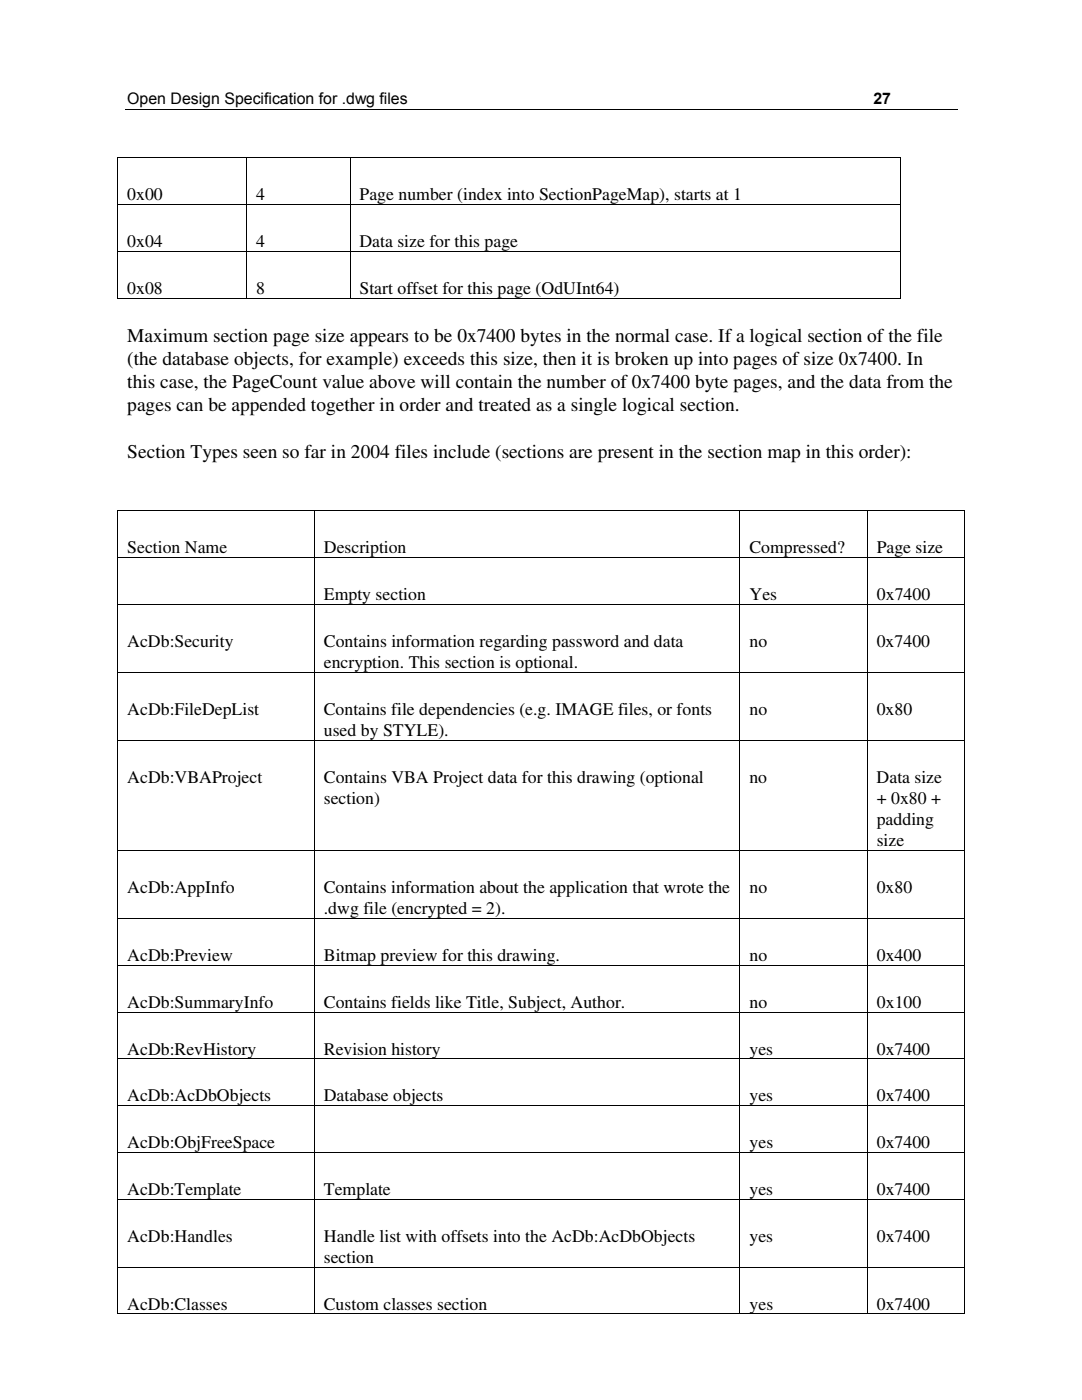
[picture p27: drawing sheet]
<svg xmlns="http://www.w3.org/2000/svg" width="216mm" height="279mm" viewBox="0 0 216 279" stroke-linecap="round" stroke-linejoin="round" font-family="sans-serif">
<defs><g id="words">
<g font-size="3.9">
<text x="25.4" y="68.2">Maximum section page size appears to be 0x7400 bytes in the normal case. If a logical section of the file</text>
<text x="25.4" y="72.8">(the database objects, for example) exceeds this size, then it is broken up into pages of size 0x7400. In</text>
<text x="25.4" y="77.4">this case, the PageCount value above will contain the number of 0x7400 byte pages, and the data from the</text>
<text x="25.4" y="82">pages can be appended together in order and treated as a single logical section.</text>
<text x="25.4" y="91.5">Section Types seen so far in 2004 files include (sections are present in the section map in this order):</text>
</g>
<g font-size="3.5">
<text x="25.4" y="40">0x00</text>
<text x="51.1" y="40">4</text>
<text x="71.7" y="40">Page number (index into SectionPageMap), starts at 1</text>
<text x="25.4" y="49.3">0x04</text>
<text x="51.1" y="49.3">4</text>
<text x="71.7" y="49.3">Data size for this page</text>
<text x="25.4" y="58.7">0x08</text>
<text x="51.1" y="58.7">8</text>
<text x="71.7" y="58.7">Start offset for this page (OdUInt64)</text>
<text x="25.4" y="110.4">Section Name</text>
<text x="64.6" y="110.4">Description</text>
<text x="149.5" y="110.4">Compressed?</text>
<text x="174.9" y="110.4">Page size</text>
<text x="64.6" y="119.7">Empty section</text>
<text x="149.6" y="119.7">Yes</text>
<text x="175" y="119.7">0x7400</text>
<text x="25.4" y="129.1">AcDb:Security</text>
<text x="64.6" y="129.1">Contains information regarding password and data</text>
<text x="149.5" y="129.1">no</text>
<text x="174.9" y="129.1">0x7400</text>
<text x="64.6" y="133.3">encryption. This section is optional.</text>
<text x="25.4" y="142.6">AcDb:FileDepList</text>
<text x="64.6" y="142.6">Contains file dependencies (e.g. IMAGE files, or fonts</text>
<text x="149.5" y="142.6">no</text>
<text x="174.9" y="142.6">0x80</text>
<text x="64.6" y="146.9">used by STYLE).</text>
<text x="25.4" y="156.2">AcDb:VBAProject</text>
<text x="64.6" y="160.4">section)</text>
<text x="64.6" y="156.2">Contains VBA Project data for this drawing (optional</text>
<text x="149.5" y="156.2">no</text>
<text x="174.9" y="156.2">Data size</text>
<text x="174.9" y="160.4">+ 0x80 +</text>
<text x="174.9" y="164.7">padding</text>
<text x="174.9" y="168.9">size</text>
<text x="25.4" y="178.2">AcDb:AppInfo</text>
<text x="64.6" y="178.2">Contains information about the application that wrote the</text>
<text x="149.5" y="178.2">no</text>
<text x="174.9" y="178.2">0x80</text>
<text x="64.6" y="182.5">.dwg file (encrypted = 2).</text>
<text x="25.4" y="191.8">AcDb:Preview</text>
<text x="64.6" y="191.8">Bitmap preview for this drawing.</text>
<text x="149.6" y="191.8">no</text>
<text x="175" y="191.8">0x400</text>
<text x="25.4" y="201.1">AcDb:SummaryInfo</text>
<text x="64.6" y="201.1">Contains fields like Title, Subject, Author.</text>
<text x="149.6" y="201.1">no</text>
<text x="175" y="201.1">0x100</text>
<text x="25.4" y="210.5">AcDb:RevHistory</text>
<text x="64.6" y="210.5">Revision history</text>
<text x="149.5" y="210.5">yes</text>
<text x="175" y="210.5">0x7400</text>
<text x="25.4" y="219.8">AcDb:AcDbObjects</text>
<text x="64.6" y="219.8">Database objects</text>
<text x="149.6" y="219.8">yes</text>
<text x="175" y="219.8">0x7400</text>
<text x="25.4" y="229.1">AcDb:ObjFreeSpace</text>
<text x="149.6" y="229.1">yes</text>
<text x="175" y="229.1">0x7400</text>
<text x="25.4" y="238.5">AcDb:Template</text>
<text x="64.6" y="238.5">Template</text>
<text x="149.6" y="238.5">yes</text>
<text x="175" y="238.5">0x7400</text>
<text x="25.4" y="247.8">AcDb:Handles</text>
<text x="64.6" y="247.8">Handle list with offsets into the AcDb:AcDbObjects</text>
<text x="149.5" y="247.8">yes</text>
<text x="175" y="247.8">0x7400</text>
<text x="64.6" y="252">section</text>
<text x="25.4" y="261.4">AcDb:Classes</text>
<text x="64.6" y="261.4">Custom classes section</text>
<text x="149.6" y="261.4">yes</text>
<text x="175" y="261.4">0x7400</text>
</g>
<g font-size="3.2">
<text x="25.4" y="20.7">Open Design Specification for .dwg files</text>
<text x="174.3" y="20.7">27</text>
</g>
</g></defs>
<g fill="none" stroke="#000" stroke-width=".2">
<path d="M23.4 31.5h156.4M23.5 31.6v9.1M24.9 21.8h166.1M49.2 31.6v9.1M69.8 31.6v9.1M179.7 31.6v9.1M23.4 40.8h156.4M23.4 50.2h156.4M23.4 59.5h25.7M23.5 40.9v9.2M23.5 50.2v9.4M49.2 40.9v9.2"/>
<path d="M49.2 50.2v9.4M49.3 59.5h20.5M69.8 40.9v9.2M69.8 50.2v9.4M69.9 59.5h109.7M179.7 40.9v9.2M179.7 50.2v9.4M23.4 101.9h169.1M23.4 111.2h169.1M23.5 102v9.1M23.5 111.3v9.2M62.7 102v9.1"/>
<path d="M62.7 111.3v9.2M147.6 102v9.1M147.6 111.3v9.2M173 102v9.1M173 111.3v9.2M192.4 102v9.1M192.4 111.3v9.2M23.4 120.6h169.1M23.4 134.1h169.1M23.5 120.7v13.3M23.5 134.2v13.4M62.7 120.7v13.3"/>
<path d="M62.7 134.2v13.4M147.6 120.7v13.3M147.6 134.2v13.4M173 120.7v13.3M173 134.2v13.4M192.4 120.7v13.3M192.4 134.2v13.4M23.4 147.7h169.1M23.5 147.8v21.9M62.7 147.8v21.9M147.6 147.8v21.9M173 147.8v21.9"/>
<path d="M192.4 147.8v21.9M23.4 169.7h169.1M23.5 169.8v13.4M62.7 169.8v13.4M147.6 169.8v13.4M173 169.8v13.4M192.4 169.8v13.4M23.4 183.3h169.1M23.4 192.6h169.1M23.5 183.4v9.2M23.5 192.7v9.2M62.7 183.4v9.2"/>
<path d="M62.7 192.7v9.2M147.6 183.4v9.2M147.6 192.7v9.2M173 183.4v9.2M173 192.7v9.2M192.4 183.4v9.2M192.4 192.7v9.2M23.4 202h169.1M23.4 211.3h169.1M23.5 202.1v9.1M23.5 211.4v9.2M62.7 202.1v9.1"/>
<path d="M62.7 211.4v9.2M147.6 202.1v9.1M147.6 211.4v9.2M173 202.1v9.1M173 211.4v9.2M192.4 202.1v9.1M192.4 211.4v9.2M23.4 220.6h169.1M23.4 230h169.1M23.4 239.3h169.1M23.5 220.7v9.2M23.5 230.1v9.1"/>
<path d="M23.5 239.4v13.4M62.7 220.7v9.2M62.7 230.1v9.1M62.7 239.4v13.4M147.6 220.7v9.2M147.6 230.1v9.1M147.6 239.4v13.4M173 220.7v9.2M173 230.1v9.1M173 239.4v13.4M192.4 220.7v9.2M192.4 230.1v9.1"/>
<path d="M192.4 239.4v13.4M23.4 252.9h169.1M23.5 253v9.3M62.7 253v9.3M147.6 253v9.3M173 253v9.3M192.4 253v9.3M23.4 262.2h39.2M62.8 262.2h84.8M147.7 262.2h25.3M173.1 262.2h19.2"/>
</g>
<path d="M23.4 31.4h.2v.2h-.2zM179.6 31.4h.2v.2h-.2zM179.6 59.4h.2v.2h-.2zM23.4 101.8h.2v.2h-.2zM192.3 101.8h.2v.2h-.2zM192.3 262.1h.2v.2h-.2z" fill="#000"/>
<use href="#words"/>
</svg>
